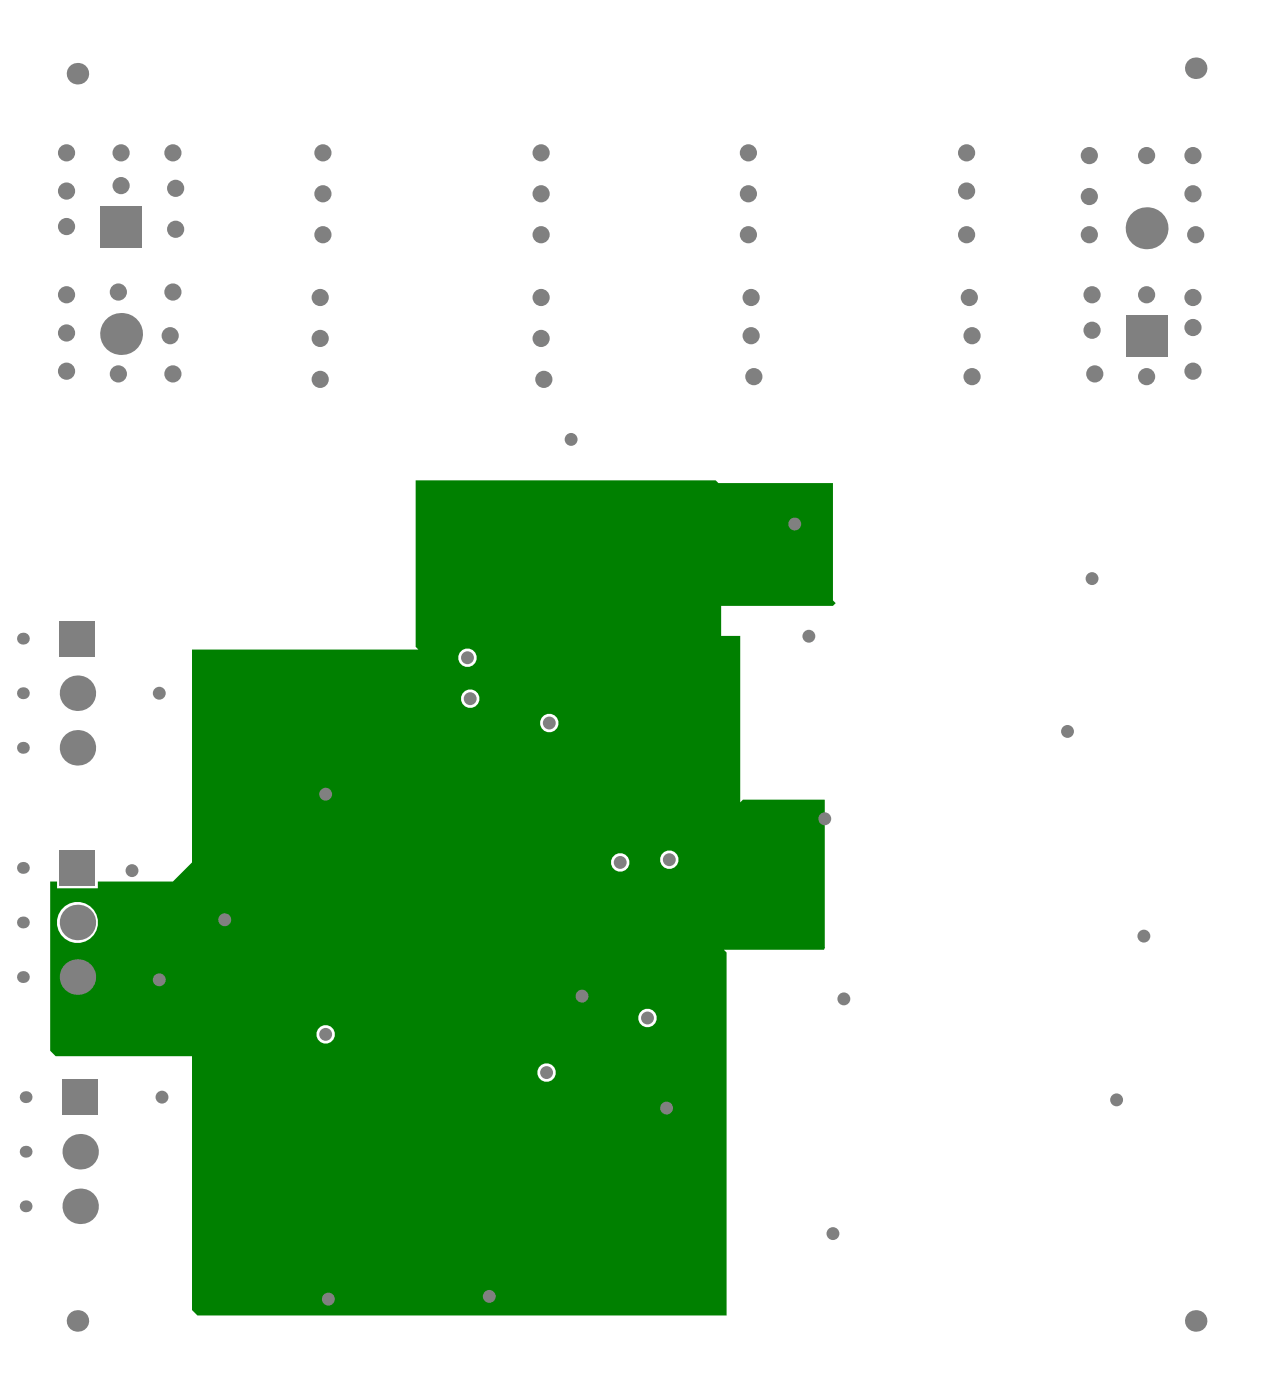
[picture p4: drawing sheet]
<svg xmlns="http://www.w3.org/2000/svg" width="197mm" height="217mm" viewBox="0 0 197 217" stroke-linecap="round" stroke-linejoin="round" font-family="sans-serif">
<path d="M29.7 100.7h35.1l-.4-.5v-25.8h46.4l.5 .5h17.7v18.1l.4 .5-.4 .4h-17.3v4.6h2.9v25.8l.5-.4h12.6l.1 22.9-.2 .4h-15.5l.4 .4v56.3h-81.9l-.9-.9v-39.3h-21.1l-.8-.9v-26.2h1v1.1h6.4v-1.1h11.6l2.9-2.9zM71 101.9a1.44 1.44 0 0 0 2.8 0 1.44 1.44 0 0 0-2.8 0zM71.4 108.3a1.45 1.45 0 0 0 2.9 0 1.45 1.45 0 0 0-2.9 0zM83.6 112a1.45 1.45 0 0 0 2.9 0 1.45 1.45 0 0 0-2.9 0zM102.2 133.2a1.45 1.45 0 0 0 2.9 0 1.45 1.45 0 0 0-2.9 0zM94.6 133.7a1.45 1.45 0 0 0 2.9 0 1.45 1.45 0 0 0-2.9 0zM8.8 143a3.2 3.2 0 0 0 6.4 0 3.2 3.2 0 0 0-6.4 0zM98.8 157.8a1.45 1.45 0 0 0 2.9 0 1.45 1.45 0 0 0-2.9 0zM49 160.3a1.45 1.45 0 0 0 2.9 0 1.45 1.45 0 0 0-2.9 0zM83.2 166.2a1.45 1.45 0 0 0 2.9 0 1.45 1.45 0 0 0-2.9 0z" fill="#008000"/>
<g fill="#808080">
<circle cx="177.6" cy="58.4" r="1.33"/>
<circle cx="177.6" cy="45.7" r="1.33"/>
<circle cx="18.3" cy="57.9" r="1.33"/>
<circle cx="18.3" cy="45.3" r="1.33"/>
<circle cx="27.2" cy="35.5" r="1.33"/>
<circle cx="27.2" cy="29.2" r="1.33"/>
<circle cx="26.8" cy="23.7" r="1.33"/>
<circle cx="10.3" cy="35.1" r="1.33"/>
<circle cx="10.3" cy="29.6" r="1.33"/>
<circle cx="10.3" cy="23.7" r="1.33"/>
<circle cx="168.7" cy="36.4" r="1.33"/>
<circle cx="168.7" cy="30.5" r="1.33"/>
<circle cx="168.7" cy="24.1" r="1.33"/>
<circle cx="185.2" cy="36.4" r="1.33"/>
<circle cx="184.8" cy="30" r="1.33"/>
<circle cx="184.8" cy="24.1" r="1.33"/>
<circle cx="26.8" cy="57.9" r="1.33"/>
<circle cx="26.4" cy="52" r="1.33"/>
<circle cx="26.8" cy="45.3" r="1.33"/>
<circle cx="10.3" cy="57.5" r="1.33"/>
<circle cx="10.3" cy="51.6" r="1.33"/>
<circle cx="10.3" cy="45.7" r="1.33"/>
<circle cx="169.6" cy="57.9" r="1.33"/>
<circle cx="169.1" cy="51.2" r="1.33"/>
<circle cx="169.1" cy="45.7" r="1.33"/>
<circle cx="184.8" cy="57.5" r="1.33"/>
<circle cx="184.8" cy="50.8" r="1.33"/>
<circle cx="184.8" cy="46.1" r="1.33"/>
<circle cx="150.5" cy="58.4" r="1.33"/>
<circle cx="150.5" cy="52" r="1.33"/>
<circle cx="116.8" cy="58.4" r="1.33"/>
<circle cx="116.3" cy="52" r="1.33"/>
<circle cx="84.2" cy="58.8" r="1.33"/>
<circle cx="83.8" cy="52.4" r="1.33"/>
<circle cx="116.3" cy="46.1" r="1.33"/>
<circle cx="83.8" cy="46.1" r="1.33"/>
<circle cx="49.6" cy="58.8" r="1.33"/>
<circle cx="49.6" cy="52.4" r="1.33"/>
<circle cx="49.6" cy="46.1" r="1.33"/>
<circle cx="149.7" cy="23.7" r="1.33"/>
<circle cx="149.7" cy="36.4" r="1.33"/>
<circle cx="115.9" cy="30" r="1.33"/>
<circle cx="115.9" cy="23.7" r="1.33"/>
<circle cx="149.7" cy="29.6" r="1.33"/>
<circle cx="115.9" cy="36.4" r="1.33"/>
<circle cx="83.8" cy="23.7" r="1.33"/>
<circle cx="177.6" cy="24.1" r="1.33"/>
<circle cx="18.8" cy="28.8" r="1.33"/>
<circle cx="18.8" cy="23.7" r="1.33"/>
<circle cx="150.1" cy="46.1" r="1.33"/>
<circle cx="83.8" cy="36.4" r="1.33"/>
<circle cx="83.8" cy="30" r="1.33"/>
<circle cx="50" cy="36.4" r="1.33"/>
<circle cx="50" cy="30" r="1.33"/>
<circle cx="50" cy="23.7" r="1.33"/>
<circle cx="127.7" cy="126.9" r="1"/>
<circle cx="85.1" cy="112" r="1"/>
<circle cx="96.1" cy="133.7" r="1"/>
<circle cx="103.7" cy="133.2" r="1"/>
<circle cx="20.4" cy="134.9" r="1"/>
<circle cx="130.7" cy="154.8" r="1"/>
<circle cx="34.8" cy="142.5" r="1"/>
<circle cx="90.1" cy="154.4" r="1"/>
<circle cx="50.4" cy="123.1" r="1"/>
<circle cx="129" cy="191.2" r="1"/>
<circle cx="123.1" cy="81.2" r="1"/>
<circle cx="103.2" cy="171.7" r="1"/>
<circle cx="75.8" cy="200.9" r="1"/>
<circle cx="50.9" cy="201.3" r="1"/>
<circle cx="24.7" cy="151.8" r="1"/>
<circle cx="169.1" cy="89.7" r="1"/>
<circle cx="177.2" cy="145.1" r="1"/>
<circle cx="165.3" cy="113.4" r="1"/>
<circle cx="172.9" cy="170.4" r="1"/>
<circle cx="88.5" cy="68.1" r="1"/>
<circle cx="72.4" cy="101.9" r="1"/>
<circle cx="24.7" cy="107.4" r="1"/>
<circle cx="84.7" cy="166.2" r="1"/>
<circle cx="50.4" cy="160.3" r="1"/>
<circle cx="25.1" cy="170" r="1"/>
<circle cx="125.3" cy="98.6" r="1"/>
<circle cx="72.8" cy="108.3" r="1"/>
<circle cx="100.3" cy="157.8" r="1"/>
<circle cx="12" cy="143" r="2.75"/>
<circle cx="12.4" cy="186.9" r="2.75"/>
<circle cx="4" cy="186.9" r=".92"/>
<circle cx="4" cy="178.5" r=".92"/>
<circle cx="12.4" cy="178.5" r="2.75"/>
<circle cx="4" cy="170" r=".92"/>
<circle cx="12" cy="151.4" r="2.75"/>
<circle cx="3.5" cy="151.4" r=".92"/>
<circle cx="3.5" cy="143" r=".92"/>
<circle cx="3.5" cy="134.5" r=".92"/>
<circle cx="185.2" cy="204.7" r="1.67"/>
<circle cx="185.2" cy="10.6" r="1.67"/>
<circle cx="177.6" cy="35.4" r="3.2"/>
<circle cx="12" cy="11.4" r="1.67"/>
<circle cx="3.5" cy="107.4" r=".92"/>
<circle cx="12" cy="115.9" r="2.75"/>
<circle cx="12" cy="204.7" r="1.67"/>
<circle cx="18.8" cy="51.8" r="3.2"/>
<circle cx="3.5" cy="115.9" r=".92"/>
<circle cx="3.5" cy="99" r=".92"/>
<circle cx="12" cy="107.4" r="2.75"/>
</g>
<g fill="#808080">
<path d="M9.7 167.3h5.5v5.5h-5.5z" fill-rule="evenodd"/>
<path d="M9.3 131.8h5.4v5.4h-5.4z" fill-rule="evenodd"/>
<path d="M174.3 48.8h6.5v6.5h-6.5z" fill-rule="evenodd"/>
<path d="M9.3 96.2h5.4v5.5h-5.4z" fill-rule="evenodd"/>
<path d="M15.5 31.9h6.5v6.5h-6.5z" fill-rule="evenodd"/>
</g>
</svg>
